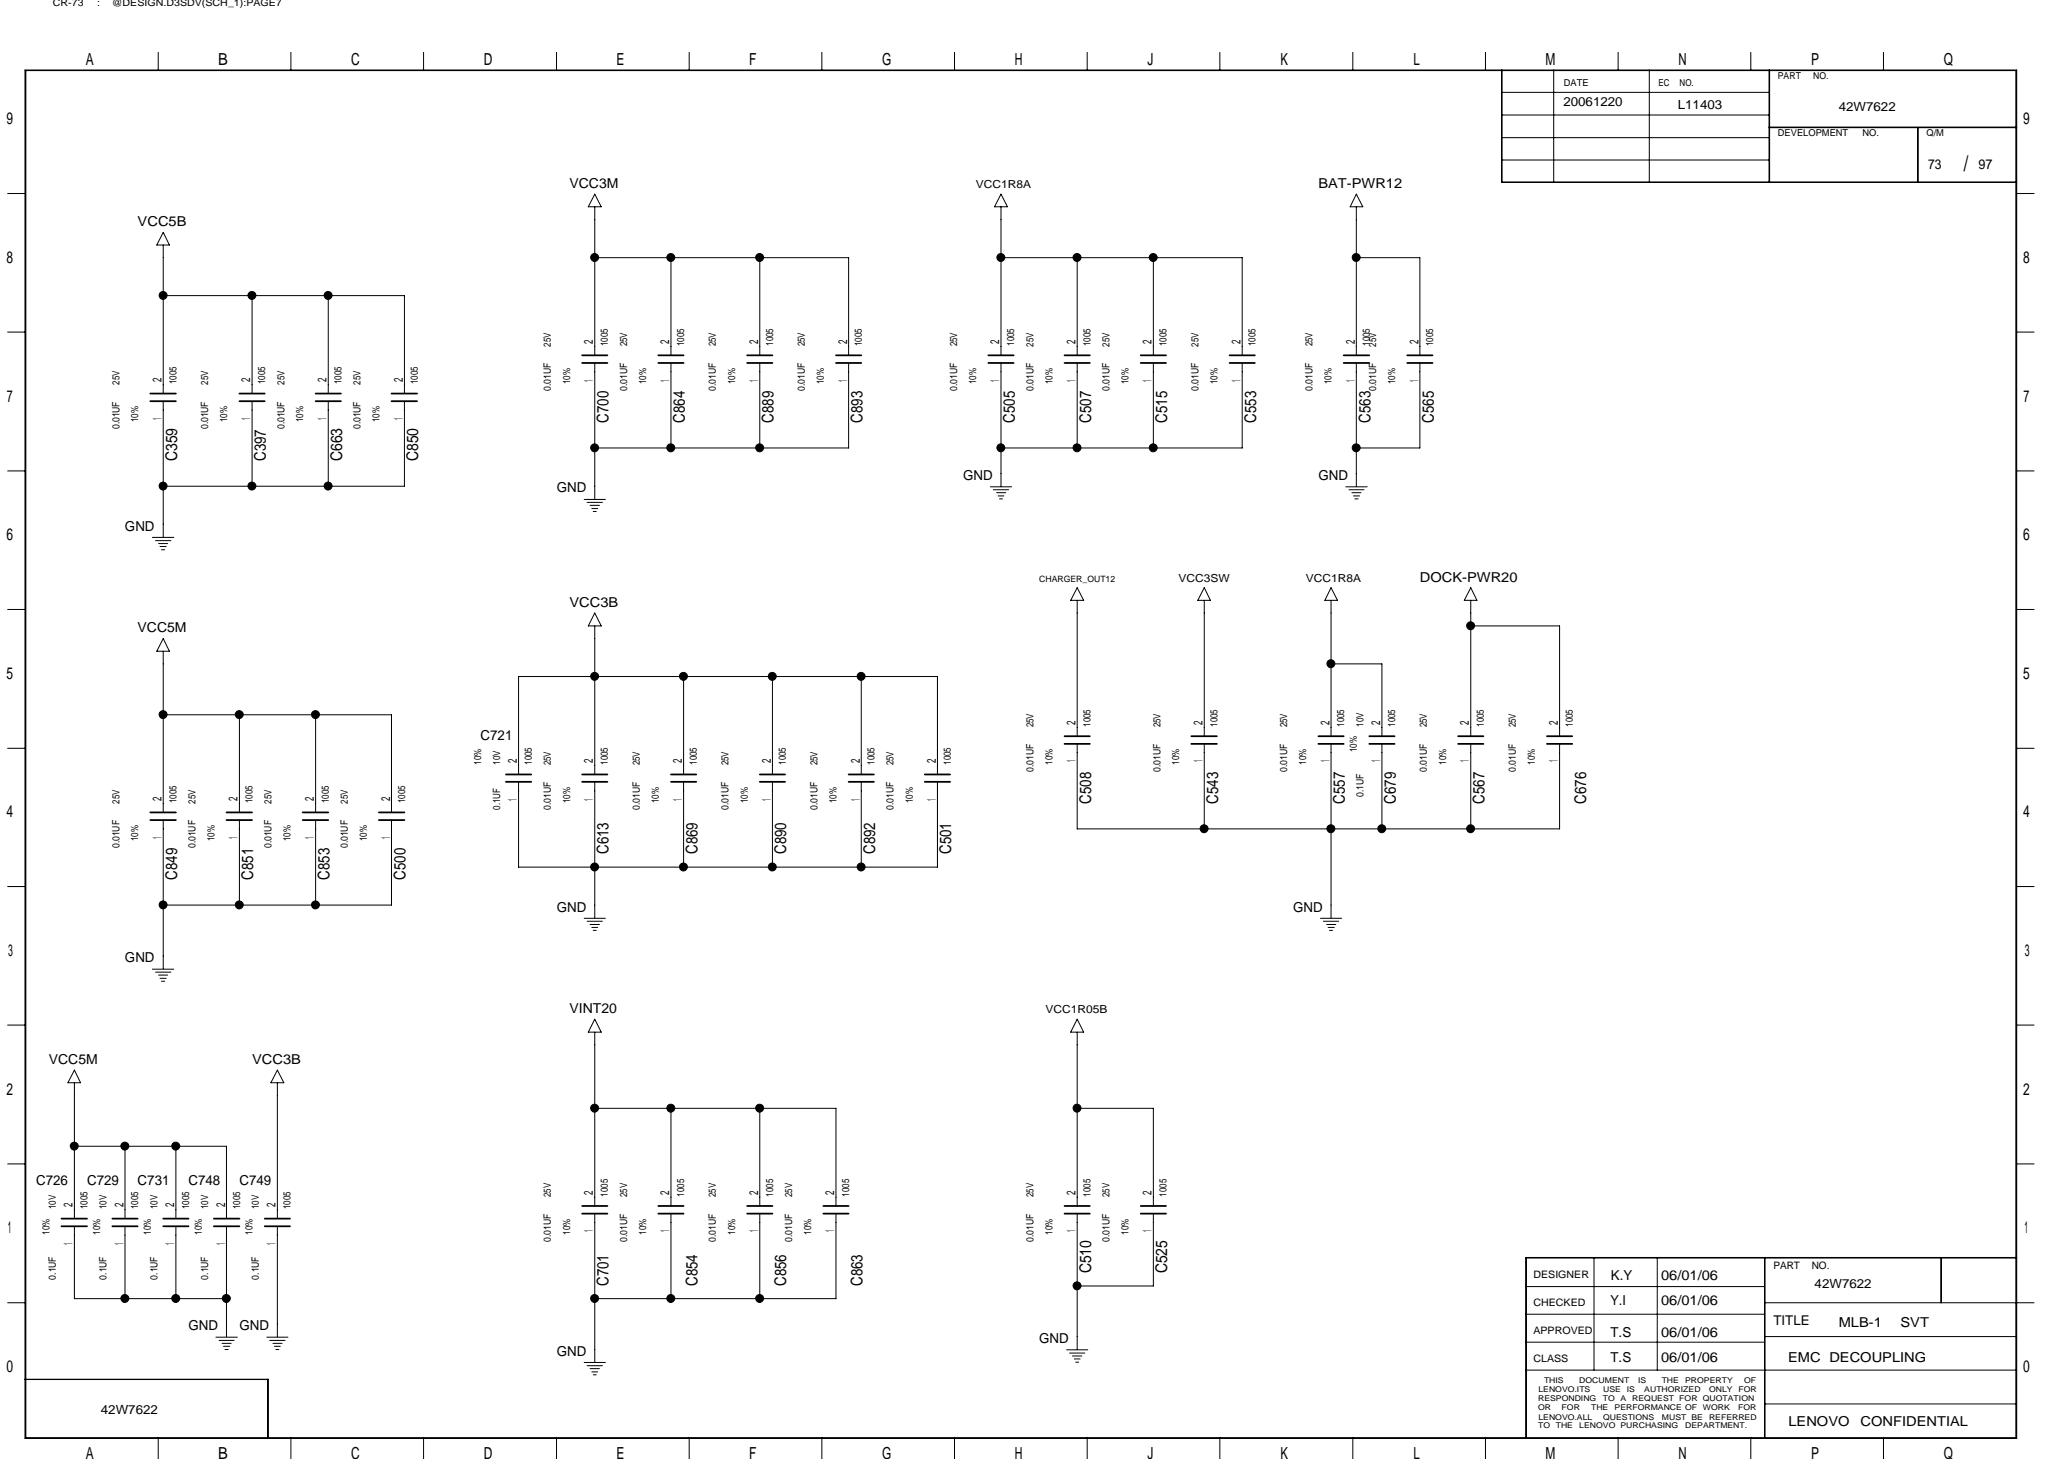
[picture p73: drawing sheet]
<svg xmlns="http://www.w3.org/2000/svg" width="297mm" height="210mm" viewBox="0 0 297 210" stroke-linecap="round" stroke-linejoin="round" font-family="sans-serif">
<defs><g id="words">
<text font-size="3.1" x="282.6" y="24.6">/</text>
<g font-size="2.4">
<text x="12.4" y="9.4">A</text>
<text x="31.4" y="9.4">B</text>
<text x="50.5" y="9.4">C</text>
<text x="69.6" y="9.4">D</text>
<text x="88.7" y="9.4">E</text>
<text x="107.8" y="9.4">F</text>
<text x="127" y="9.4">G</text>
<text x="146" y="9.4">H</text>
<text x="165.1" y="9.4">J</text>
<text x="184.3" y="9.4">K</text>
<text x="203.4" y="9.4">L</text>
<text x="222.4" y="9.4">M</text>
<text x="241.6" y="9.4">N</text>
<text x="260.6" y="9.4">P</text>
<text x="279.7" y="9.4">Q</text>
<text x=".9" y="17.9">9</text>
<text x="291.2" y="17.9">9</text>
<text x=".9" y="37.8">8</text>
<text x="291.2" y="37.8">8</text>
<text x="1" y="57.8">7</text>
<text x="291.2" y="57.8">7</text>
<text x=".9" y="77.8">6</text>
<text x="291.2" y="77.8">6</text>
<text x=".9" y="97.7">5</text>
<text x="291.2" y="97.7">5</text>
<text x=".9" y="117.6">4</text>
<text x="291.2" y="117.6">4</text>
<text x="1.2" y="137.6">3</text>
<text x="291.4" y="137.6">3</text>
<text x=".9" y="157.5">2</text>
<text x="291.2" y="157.5">2</text>
<text x="1.1" y="177.5">1</text>
<text x="291.4" y="177.5">1</text>
<text x=".9" y="197.4">0</text>
<text x="291.2" y="197.4">0</text>
<text x="12.4" y="210">A</text>
<text x="31.4" y="210">B</text>
<text x="50.5" y="210">C</text>
<text x="69.6" y="210">D</text>
<text x="127" y="210">G</text>
<text x="146" y="210">H</text>
<text x="184.3" y="210">K</text>
<text x="203.4" y="210">L</text>
<text x="222.4" y="210">M</text>
<text x="241.6" y="210">N</text>
<text x="260.6" y="210">P</text>
<text x="279.7" y="210">Q</text>
<text x="88.7" y="210">E</text>
<text x="107.8" y="210">F</text>
<text x="165.1" y="210">J</text>
</g>
<g font-size="2.3">
<text x="87.6" y="60.8" transform="rotate(-90 87.6 60.8)">C700</text>
<text x="98.5" y="60.8" transform="rotate(-90 98.5 60.8)">C864</text>
<text x="111.3" y="60.8" transform="rotate(-90 111.3 60.8)">C889</text>
<text x="124.1" y="60.8" transform="rotate(-90 124.1 60.8)">C893</text>
<text x="146" y="60.8" transform="rotate(-90 146 60.8)">C505</text>
<text x="157" y="60.8" transform="rotate(-90 157 60.8)">C507</text>
<text x="168" y="60.8" transform="rotate(-90 168 60.8)">C515</text>
<text x="180.8" y="60.8" transform="rotate(-90 180.8 60.8)">C553</text>
<text x="197.2" y="60.8" transform="rotate(-90 197.2 60.8)">C563</text>
<text x="206.3" y="60.8" transform="rotate(-90 206.3 60.8)">C565</text>
<text x="25.5" y="66.3" transform="rotate(-90 25.5 66.3)">C359</text>
<text x="38.3" y="66.3" transform="rotate(-90 38.3 66.3)">C397</text>
<text x="49.2" y="66.3" transform="rotate(-90 49.2 66.3)">C663</text>
<text x="60.2" y="66.3" transform="rotate(-90 60.2 66.3)">C850</text>
<text x="157" y="115.7" transform="rotate(-90 157 115.7)">C508</text>
<text x="175.3" y="115.7" transform="rotate(-90 175.3 115.7)">C543</text>
<text x="193.5" y="115.7" transform="rotate(-90 193.5 115.7)">C557</text>
<text x="200.9" y="115.7" transform="rotate(-90 200.9 115.7)">C679</text>
<text x="213.7" y="115.7" transform="rotate(-90 213.7 115.7)">C567</text>
<text x="228.3" y="115.7" transform="rotate(-90 228.3 115.7)">C676</text>
<text x="87.6" y="122.9" transform="rotate(-90 87.6 122.9)">C613</text>
<text x="100.4" y="122.9" transform="rotate(-90 100.4 122.9)">C869</text>
<text x="113.2" y="122.9" transform="rotate(-90 113.2 122.9)">C890</text>
<text x="125.9" y="122.9" transform="rotate(-90 125.9 122.9)">C892</text>
<text x="136.9" y="122.9" transform="rotate(-90 136.9 122.9)">C501</text>
<text x="25.5" y="126.6" transform="rotate(-90 25.5 126.6)">C849</text>
<text x="36.4" y="126.6" transform="rotate(-90 36.4 126.6)">C851</text>
<text x="47.4" y="126.6" transform="rotate(-90 47.4 126.6)">C853</text>
<text x="58.4" y="126.6" transform="rotate(-90 58.4 126.6)">C500</text>
<text x="87.6" y="185.1" transform="rotate(-90 87.6 185.1)">C701</text>
<text x="100.4" y="185.1" transform="rotate(-90 100.4 185.1)">C854</text>
<text x="113.2" y="185.1" transform="rotate(-90 113.2 185.1)">C856</text>
<text x="124.1" y="185.1" transform="rotate(-90 124.1 185.1)">C863</text>
<text x="157" y="183.3" transform="rotate(-90 157 183.3)">C510</text>
<text x="168" y="183.3" transform="rotate(-90 168 183.3)">C525</text>
</g>
<g font-size="2">
<text x="82" y="27.1">VCC3M</text>
<text x="189.7" y="27.1">BAT-PWR12</text>
<text x="277.5" y="24.3">73</text>
<text x="284.7" y="24.3">97</text>
<text x="19.8" y="32.5">VCC5B</text>
<text x="80.1" y="70.9">GND</text>
<text x="138.6" y="69">GND</text>
<text x="189.7" y="69">GND</text>
<text x="18" y="76.4">GND</text>
<text x="204.3" y="83.7">DOCK-PWR20</text>
<text x="82" y="87.3">VCC3B</text>
<text x="19.8" y="91">VCC5M</text>
<text x="69.2" y="106.5">C721</text>
<text x="80.1" y="131.2">GND</text>
<text x="186.1" y="131.2">GND</text>
<text x="18" y="138.5">GND</text>
<text x="82" y="145.8">VINT20</text>
<text x="7" y="153.1">VCC5M</text>
<text x="36.3" y="153.1">VCC3B</text>
<text x="5.2" y="170.5">C726</text>
<text x="12.5" y="170.5">C729</text>
<text x="19.8" y="170.5">C731</text>
<text x="27.1" y="170.5">C748</text>
<text x="34.5" y="170.5">C749</text>
<text x="231.8" y="184.1">K.Y</text>
<text x="239.1" y="184.1">06/01/06</text>
<text x="27.1" y="191.5">GND</text>
<text x="34.5" y="191.5">GND</text>
<text x="231.8" y="187.8">Y.I</text>
<text x="239.1" y="187.8">06/01/06</text>
<text x="264.6" y="190.9">MLB-1</text>
<text x="273.5" y="190.9">SVT</text>
<text x="80.1" y="195.1">GND</text>
<text x="149.6" y="193.3">GND</text>
<text x="231.8" y="196">T.S</text>
<text x="231.8" y="192.4">T.S</text>
<text x="239.1" y="196">06/01/06</text>
<text x="239.1" y="192.4">06/01/06</text>
<text x="257.3" y="196">EMC DECOUPLING</text>
<text x="257.4" y="205.2">LENOVO</text>
<text x="267.8" y="205.2">CONFIDENTIAL</text>
</g>
<text font-size="1.9" x="255.2" y="190.7">TITLE</text>
<g font-size="1.8">
<text x="225" y="15.3">20061220</text>
<text x="241.5" y="15.7">L11403</text>
<text x="264.6" y="16">42W7622</text>
<text x="85.3" y="49.5" transform="rotate(-90 85.3 49.5)">2</text>
<text x="96.3" y="49.5" transform="rotate(-90 96.3 49.5)">2</text>
<text x="109.1" y="49.5" transform="rotate(-90 109.1 49.5)">2</text>
<text x="121.9" y="49.5" transform="rotate(-90 121.9 49.5)">2</text>
<text x="143.8" y="49.5" transform="rotate(-90 143.8 49.5)">2</text>
<text x="154.8" y="49.5" transform="rotate(-90 154.8 49.5)">2</text>
<text x="165.7" y="49.5" transform="rotate(-90 165.7 49.5)">2</text>
<text x="178.5" y="49.5" transform="rotate(-90 178.5 49.5)">2</text>
<text x="195" y="49.5" transform="rotate(-90 195 49.5)">2</text>
<text x="204.1" y="49.5" transform="rotate(-90 204.1 49.5)">2</text>
<text x="23.2" y="55" transform="rotate(-90 23.2 55)">2</text>
<text x="36" y="55" transform="rotate(-90 36 55)">2</text>
<text x="47" y="55" transform="rotate(-90 47 55)">2</text>
<text x="58" y="55" transform="rotate(-90 58 55)">2</text>
<text x="85.3" y="54.9" transform="rotate(-90 85.3 54.9)">1</text>
<text x="96.3" y="54.9" transform="rotate(-90 96.3 54.9)">1</text>
<text x="109.1" y="54.9" transform="rotate(-90 109.1 54.9)">1</text>
<text x="121.9" y="54.9" transform="rotate(-90 121.9 54.9)">1</text>
<text x="143.8" y="54.9" transform="rotate(-90 143.8 54.9)">1</text>
<text x="154.8" y="54.9" transform="rotate(-90 154.8 54.9)">1</text>
<text x="165.7" y="54.9" transform="rotate(-90 165.7 54.9)">1</text>
<text x="178.5" y="54.9" transform="rotate(-90 178.5 54.9)">1</text>
<text x="195" y="54.9" transform="rotate(-90 195 54.9)">1</text>
<text x="204.1" y="54.9" transform="rotate(-90 204.1 54.9)">1</text>
<text x="23.2" y="60.4" transform="rotate(-90 23.2 60.4)">1</text>
<text x="36" y="60.4" transform="rotate(-90 36 60.4)">1</text>
<text x="47" y="60.4" transform="rotate(-90 47 60.4)">1</text>
<text x="58" y="60.4" transform="rotate(-90 58 60.4)">1</text>
<text x="154.8" y="104.3" transform="rotate(-90 154.8 104.3)">2</text>
<text x="173.1" y="104.3" transform="rotate(-90 173.1 104.3)">2</text>
<text x="191.3" y="104.3" transform="rotate(-90 191.3 104.3)">2</text>
<text x="198.6" y="104.3" transform="rotate(-90 198.6 104.3)">2</text>
<text x="211.4" y="104.3" transform="rotate(-90 211.4 104.3)">2</text>
<text x="224.2" y="104.3" transform="rotate(-90 224.2 104.3)">2</text>
<text x="74.4" y="109.8" transform="rotate(-90 74.4 109.8)">2</text>
<text x="85.3" y="109.8" transform="rotate(-90 85.3 109.8)">2</text>
<text x="98.1" y="109.8" transform="rotate(-90 98.1 109.8)">2</text>
<text x="111" y="109.8" transform="rotate(-90 111 109.8)">2</text>
<text x="123.7" y="109.8" transform="rotate(-90 123.7 109.8)">2</text>
<text x="134.7" y="109.8" transform="rotate(-90 134.7 109.8)">2</text>
<text x="154.8" y="109.7" transform="rotate(-90 154.8 109.7)">1</text>
<text x="173.1" y="109.7" transform="rotate(-90 173.1 109.7)">1</text>
<text x="191.3" y="109.7" transform="rotate(-90 191.3 109.7)">1</text>
<text x="198.6" y="109.7" transform="rotate(-90 198.6 109.7)">1</text>
<text x="211.4" y="109.7" transform="rotate(-90 211.4 109.7)">1</text>
<text x="224.2" y="109.7" transform="rotate(-90 224.2 109.7)">1</text>
<text x="23.2" y="115.3" transform="rotate(-90 23.2 115.3)">2</text>
<text x="34.2" y="115.3" transform="rotate(-90 34.2 115.3)">2</text>
<text x="45.2" y="115.3" transform="rotate(-90 45.2 115.3)">2</text>
<text x="56.1" y="115.3" transform="rotate(-90 56.1 115.3)">2</text>
<text x="74.4" y="115.2" transform="rotate(-90 74.4 115.2)">1</text>
<text x="85.3" y="115.2" transform="rotate(-90 85.3 115.2)">1</text>
<text x="98.1" y="115.2" transform="rotate(-90 98.1 115.2)">1</text>
<text x="111" y="115.2" transform="rotate(-90 111 115.2)">1</text>
<text x="123.7" y="115.2" transform="rotate(-90 123.7 115.2)">1</text>
<text x="134.7" y="115.2" transform="rotate(-90 134.7 115.2)">1</text>
<text x="23.2" y="120.7" transform="rotate(-90 23.2 120.7)">1</text>
<text x="34.2" y="120.7" transform="rotate(-90 34.2 120.7)">1</text>
<text x="45.2" y="120.7" transform="rotate(-90 45.2 120.7)">1</text>
<text x="56.1" y="120.7" transform="rotate(-90 56.1 120.7)">1</text>
<text x="10.5" y="173.7" transform="rotate(-90 10.5 173.7)">2</text>
<text x="17.8" y="173.7" transform="rotate(-90 17.8 173.7)">2</text>
<text x="25.1" y="173.7" transform="rotate(-90 25.1 173.7)">2</text>
<text x="32.4" y="173.7" transform="rotate(-90 32.4 173.7)">2</text>
<text x="39.7" y="173.7" transform="rotate(-90 39.7 173.7)">2</text>
<text x="85.3" y="171.9" transform="rotate(-90 85.3 171.9)">2</text>
<text x="96.3" y="171.9" transform="rotate(-90 96.3 171.9)">2</text>
<text x="109.1" y="171.9" transform="rotate(-90 109.1 171.9)">2</text>
<text x="120.1" y="171.9" transform="rotate(-90 120.1 171.9)">2</text>
<text x="154.8" y="171.9" transform="rotate(-90 154.8 171.9)">2</text>
<text x="165.7" y="171.9" transform="rotate(-90 165.7 171.9)">2</text>
<text x="10.5" y="179.2" transform="rotate(-90 10.5 179.2)">1</text>
<text x="17.8" y="179.2" transform="rotate(-90 17.8 179.2)">1</text>
<text x="25.1" y="179.2" transform="rotate(-90 25.1 179.2)">1</text>
<text x="32.4" y="179.2" transform="rotate(-90 32.4 179.2)">1</text>
<text x="39.7" y="179.2" transform="rotate(-90 39.7 179.2)">1</text>
<text x="85.3" y="177.3" transform="rotate(-90 85.3 177.3)">1</text>
<text x="96.3" y="177.3" transform="rotate(-90 96.3 177.3)">1</text>
<text x="109.1" y="177.3" transform="rotate(-90 109.1 177.3)">1</text>
<text x="120.1" y="177.3" transform="rotate(-90 120.1 177.3)">1</text>
<text x="154.8" y="177.3" transform="rotate(-90 154.8 177.3)">1</text>
<text x="165.7" y="177.3" transform="rotate(-90 165.7 177.3)">1</text>
<text x="261.2" y="185.4">42W7622</text>
<text x="14.5" y="203.5">42W7622</text>
</g>
<g font-size="1.6">
<text x="140.4" y="27.1">VCC1R8A</text>
<text x="169.6" y="83.7">VCC3SW</text>
<text x="187.9" y="83.7">VCC1R8A</text>
<text x="150.4" y="145.8">VCC1R05B</text>
</g>
<g font-size="1.5">
<text x="220.7" y="183.9">DESIGNER</text>
<text x="255.2" y="182.6">PART</text>
<text x="260.7" y="182.6">NO.</text>
<text x="220.7" y="191.9">APPROVED</text>
<text x="220.7" y="187.9">CHECKED</text>
<text x="220.7" y="196">CLASS</text>
</g>
<g font-size="1.4">
<text x="7.6" y=".9">CR-73</text>
<text x="14" y=".9">:</text>
<text x="16.1" y=".9">@DESIGN.D3SDV(SCH_1):PAGE7</text>
<text x="255.9" y="11.3">PART</text>
<text x="260.9" y="11.3">NO.</text>
<text x="225" y="12.4">DATE</text>
<text x="238.7" y="12.4">EC</text>
<text x="241.7" y="12.4">NO.</text>
<text x="255.9" y="19.6">DEVELOPMENT</text>
<text x="268.1" y="19.6">NO.</text>
<text x="277.2" y="19.6">Q/M</text>
<text x="79.3" y="49.9" transform="rotate(-90 79.3 49.9)">25V</text>
<text x="87.5" y="49.8" transform="rotate(-90 87.5 49.8)">1005</text>
<text x="90.3" y="49.9" transform="rotate(-90 90.3 49.9)">25V</text>
<text x="98.5" y="49.8" transform="rotate(-90 98.5 49.8)">1005</text>
<text x="103" y="49.9" transform="rotate(-90 103 49.9)">25V</text>
<text x="111.2" y="49.8" transform="rotate(-90 111.2 49.8)">1005</text>
<text x="115.8" y="49.9" transform="rotate(-90 115.8 49.9)">25V</text>
<text x="124" y="49.8" transform="rotate(-90 124 49.8)">1005</text>
<text x="137.7" y="49.9" transform="rotate(-90 137.7 49.9)">25V</text>
<text x="146" y="49.8" transform="rotate(-90 146 49.8)">1005</text>
<text x="148.7" y="49.9" transform="rotate(-90 148.7 49.9)">25V</text>
<text x="156.9" y="49.8" transform="rotate(-90 156.9 49.8)">1005</text>
<text x="159.7" y="49.9" transform="rotate(-90 159.7 49.9)">25V</text>
<text x="167.9" y="49.8" transform="rotate(-90 167.9 49.8)">1005</text>
<text x="172.5" y="49.9" transform="rotate(-90 172.5 49.9)">25V</text>
<text x="180.7" y="49.8" transform="rotate(-90 180.7 49.8)">1005</text>
<text x="188.9" y="49.9" transform="rotate(-90 188.9 49.9)">25V</text>
<text x="197.1" y="49.8" transform="rotate(-90 197.1 49.8)">1005</text>
<text x="198" y="49.9" transform="rotate(-90 198 49.9)">25V</text>
<text x="206.2" y="49.8" transform="rotate(-90 206.2 49.8)">1005</text>
<text x="17.2" y="55.4" transform="rotate(-90 17.2 55.4)">25V</text>
<text x="25.4" y="55.3" transform="rotate(-90 25.4 55.3)">1005</text>
<text x="30" y="55.4" transform="rotate(-90 30 55.4)">25V</text>
<text x="38.2" y="55.3" transform="rotate(-90 38.2 55.3)">1005</text>
<text x="40.9" y="55.4" transform="rotate(-90 40.9 55.4)">25V</text>
<text x="49.1" y="55.3" transform="rotate(-90 49.1 55.3)">1005</text>
<text x="51.9" y="55.4" transform="rotate(-90 51.9 55.4)">25V</text>
<text x="60.1" y="55.3" transform="rotate(-90 60.1 55.3)">1005</text>
<text x="79.3" y="56.3" transform="rotate(-90 79.3 56.3)">0.01UF</text>
<text x="82" y="55.3" transform="rotate(-90 82 55.3)">10%</text>
<text x="90.3" y="56.3" transform="rotate(-90 90.3 56.3)">0.01UF</text>
<text x="93" y="55.3" transform="rotate(-90 93 55.3)">10%</text>
<text x="103" y="56.3" transform="rotate(-90 103 56.3)">0.01UF</text>
<text x="105.8" y="55.3" transform="rotate(-90 105.8 55.3)">10%</text>
<text x="115.8" y="56.3" transform="rotate(-90 115.8 56.3)">0.01UF</text>
<text x="118.6" y="55.3" transform="rotate(-90 118.6 55.3)">10%</text>
<text x="137.7" y="56.3" transform="rotate(-90 137.7 56.3)">0.01UF</text>
<text x="140.5" y="55.3" transform="rotate(-90 140.5 55.3)">10%</text>
<text x="148.7" y="56.3" transform="rotate(-90 148.7 56.3)">0.01UF</text>
<text x="151.5" y="55.3" transform="rotate(-90 151.5 55.3)">10%</text>
<text x="159.7" y="56.3" transform="rotate(-90 159.7 56.3)">0.01UF</text>
<text x="162.4" y="55.3" transform="rotate(-90 162.4 55.3)">10%</text>
<text x="172.5" y="56.3" transform="rotate(-90 172.5 56.3)">0.01UF</text>
<text x="175.2" y="55.3" transform="rotate(-90 175.2 55.3)">10%</text>
<text x="188.9" y="56.3" transform="rotate(-90 188.9 56.3)">0.01UF</text>
<text x="191.6" y="55.3" transform="rotate(-90 191.6 55.3)">10%</text>
<text x="198" y="56.3" transform="rotate(-90 198 56.3)">0.01UF</text>
<text x="200.8" y="55.3" transform="rotate(-90 200.8 55.3)">10%</text>
<text x="17.2" y="61.8" transform="rotate(-90 17.2 61.8)">0.01UF</text>
<text x="19.9" y="60.7" transform="rotate(-90 19.9 60.7)">10%</text>
<text x="30" y="61.8" transform="rotate(-90 30 61.8)">0.01UF</text>
<text x="32.7" y="60.7" transform="rotate(-90 32.7 60.7)">10%</text>
<text x="40.9" y="61.8" transform="rotate(-90 40.9 61.8)">0.01UF</text>
<text x="43.6" y="60.7" transform="rotate(-90 43.6 60.7)">10%</text>
<text x="51.9" y="61.8" transform="rotate(-90 51.9 61.8)">0.01UF</text>
<text x="54.6" y="60.7" transform="rotate(-90 54.6 60.7)">10%</text>
<text x="148.7" y="104.7" transform="rotate(-90 148.7 104.7)">25V</text>
<text x="156.9" y="104.6" transform="rotate(-90 156.9 104.6)">1005</text>
<text x="167" y="104.7" transform="rotate(-90 167 104.7)">25V</text>
<text x="175.2" y="104.6" transform="rotate(-90 175.2 104.6)">1005</text>
<text x="185.2" y="104.7" transform="rotate(-90 185.2 104.7)">25V</text>
<text x="193.5" y="104.6" transform="rotate(-90 193.5 104.6)">1005</text>
<text x="196.2" y="104.6" transform="rotate(-90 196.2 104.6)">10V</text>
<text x="200.8" y="104.6" transform="rotate(-90 200.8 104.6)">1005</text>
<text x="205.4" y="104.7" transform="rotate(-90 205.4 104.7)">25V</text>
<text x="213.6" y="104.6" transform="rotate(-90 213.6 104.6)">1005</text>
<text x="218.1" y="104.7" transform="rotate(-90 218.1 104.7)">25V</text>
<text x="226.4" y="104.6" transform="rotate(-90 226.4 104.6)">1005</text>
<text x="69.3" y="110.1" transform="rotate(-90 69.3 110.1)">10%</text>
<text x="72" y="110.1" transform="rotate(-90 72 110.1)">10V</text>
<text x="76.5" y="110.1" transform="rotate(-90 76.5 110.1)">1005</text>
<text x="79.3" y="110.2" transform="rotate(-90 79.3 110.2)">25V</text>
<text x="87.5" y="110.1" transform="rotate(-90 87.5 110.1)">1005</text>
<text x="92.1" y="110.2" transform="rotate(-90 92.1 110.2)">25V</text>
<text x="100.3" y="110.1" transform="rotate(-90 100.3 110.1)">1005</text>
<text x="104.9" y="110.2" transform="rotate(-90 104.9 110.2)">25V</text>
<text x="113.1" y="110.1" transform="rotate(-90 113.1 110.1)">1005</text>
<text x="117.6" y="110.2" transform="rotate(-90 117.6 110.2)">25V</text>
<text x="125.9" y="110.1" transform="rotate(-90 125.9 110.1)">1005</text>
<text x="128.6" y="110.2" transform="rotate(-90 128.6 110.2)">25V</text>
<text x="136.8" y="110.1" transform="rotate(-90 136.8 110.1)">1005</text>
<text x="148.7" y="111.1" transform="rotate(-90 148.7 111.1)">0.01UF</text>
<text x="151.5" y="110.1" transform="rotate(-90 151.5 110.1)">10%</text>
<text x="167" y="111.1" transform="rotate(-90 167 111.1)">0.01UF</text>
<text x="169.7" y="110.1" transform="rotate(-90 169.7 110.1)">10%</text>
<text x="185.2" y="111.1" transform="rotate(-90 185.2 111.1)">0.01UF</text>
<text x="188" y="110.1" transform="rotate(-90 188 110.1)">10%</text>
<text x="195.3" y="108.2" transform="rotate(-90 195.3 108.2)">10%</text>
<text x="205.4" y="111.1" transform="rotate(-90 205.4 111.1)">0.01UF</text>
<text x="208.1" y="110.1" transform="rotate(-90 208.1 110.1)">10%</text>
<text x="218.1" y="111.1" transform="rotate(-90 218.1 111.1)">0.01UF</text>
<text x="220.9" y="110.1" transform="rotate(-90 220.9 110.1)">10%</text>
<text x="17.2" y="115.7" transform="rotate(-90 17.2 115.7)">25V</text>
<text x="25.4" y="115.6" transform="rotate(-90 25.4 115.6)">1005</text>
<text x="28.1" y="115.7" transform="rotate(-90 28.1 115.7)">25V</text>
<text x="36.4" y="115.6" transform="rotate(-90 36.4 115.6)">1005</text>
<text x="39.1" y="115.7" transform="rotate(-90 39.1 115.7)">25V</text>
<text x="47.3" y="115.6" transform="rotate(-90 47.3 115.6)">1005</text>
<text x="50" y="115.7" transform="rotate(-90 50 115.7)">25V</text>
<text x="58.3" y="115.6" transform="rotate(-90 58.3 115.6)">1005</text>
<text x="72" y="116.5" transform="rotate(-90 72 116.5)">0.1UF</text>
<text x="79.3" y="116.5" transform="rotate(-90 79.3 116.5)">0.01UF</text>
<text x="82" y="115.6" transform="rotate(-90 82 115.6)">10%</text>
<text x="92.1" y="116.5" transform="rotate(-90 92.1 116.5)">0.01UF</text>
<text x="94.8" y="115.6" transform="rotate(-90 94.8 115.6)">10%</text>
<text x="104.9" y="116.5" transform="rotate(-90 104.9 116.5)">0.01UF</text>
<text x="107.6" y="115.6" transform="rotate(-90 107.6 115.6)">10%</text>
<text x="117.6" y="116.5" transform="rotate(-90 117.6 116.5)">0.01UF</text>
<text x="120.4" y="115.6" transform="rotate(-90 120.4 115.6)">10%</text>
<text x="128.6" y="116.5" transform="rotate(-90 128.6 116.5)">0.01UF</text>
<text x="131.4" y="115.6" transform="rotate(-90 131.4 115.6)">10%</text>
<text x="196.2" y="114.7" transform="rotate(-90 196.2 114.7)">0.1UF</text>
<text x="17.2" y="122" transform="rotate(-90 17.2 122)">0.01UF</text>
<text x="19.9" y="121" transform="rotate(-90 19.9 121)">10%</text>
<text x="28.1" y="122" transform="rotate(-90 28.1 122)">0.01UF</text>
<text x="30.9" y="121" transform="rotate(-90 30.9 121)">10%</text>
<text x="39.1" y="122" transform="rotate(-90 39.1 122)">0.01UF</text>
<text x="41.8" y="121" transform="rotate(-90 41.8 121)">10%</text>
<text x="50" y="122" transform="rotate(-90 50 122)">0.01UF</text>
<text x="52.8" y="121" transform="rotate(-90 52.8 121)">10%</text>
<text x="79.3" y="172.3" transform="rotate(-90 79.3 172.3)">25V</text>
<text x="87.5" y="172.2" transform="rotate(-90 87.5 172.2)">1005</text>
<text x="90.3" y="172.3" transform="rotate(-90 90.3 172.3)">25V</text>
<text x="98.5" y="172.2" transform="rotate(-90 98.5 172.2)">1005</text>
<text x="103" y="172.3" transform="rotate(-90 103 172.3)">25V</text>
<text x="111.2" y="172.2" transform="rotate(-90 111.2 172.2)">1005</text>
<text x="114" y="172.3" transform="rotate(-90 114 172.3)">25V</text>
<text x="122.2" y="172.2" transform="rotate(-90 122.2 172.2)">1005</text>
<text x="148.7" y="172.3" transform="rotate(-90 148.7 172.3)">25V</text>
<text x="156.9" y="172.2" transform="rotate(-90 156.9 172.2)">1005</text>
<text x="159.7" y="172.3" transform="rotate(-90 159.7 172.3)">25V</text>
<text x="167.9" y="172.2" transform="rotate(-90 167.9 172.2)">1005</text>
<text x="7.1" y="177.7" transform="rotate(-90 7.1 177.7)">10%</text>
<text x="8" y="174" transform="rotate(-90 8 174)">10V</text>
<text x="12.6" y="174" transform="rotate(-90 12.6 174)">1005</text>
<text x="14.4" y="177.7" transform="rotate(-90 14.4 177.7)">10%</text>
<text x="15.3" y="174" transform="rotate(-90 15.3 174)">10V</text>
<text x="19.9" y="174" transform="rotate(-90 19.9 174)">1005</text>
<text x="21.7" y="177.7" transform="rotate(-90 21.7 177.7)">10%</text>
<text x="22.6" y="174" transform="rotate(-90 22.6 174)">10V</text>
<text x="27.2" y="174" transform="rotate(-90 27.2 174)">1005</text>
<text x="29" y="177.7" transform="rotate(-90 29 177.7)">10%</text>
<text x="30" y="174" transform="rotate(-90 30 174)">10V</text>
<text x="34.5" y="174" transform="rotate(-90 34.5 174)">1005</text>
<text x="36.4" y="177.7" transform="rotate(-90 36.4 177.7)">10%</text>
<text x="37.3" y="174" transform="rotate(-90 37.3 174)">10V</text>
<text x="41.8" y="174" transform="rotate(-90 41.8 174)">1005</text>
<text x="79.3" y="178.7" transform="rotate(-90 79.3 178.7)">0.01UF</text>
<text x="82" y="177.7" transform="rotate(-90 82 177.7)">10%</text>
<text x="90.3" y="178.7" transform="rotate(-90 90.3 178.7)">0.01UF</text>
<text x="93" y="177.7" transform="rotate(-90 93 177.7)">10%</text>
<text x="103" y="178.7" transform="rotate(-90 103 178.7)">0.01UF</text>
<text x="105.8" y="177.7" transform="rotate(-90 105.8 177.7)">10%</text>
<text x="114" y="178.7" transform="rotate(-90 114 178.7)">0.01UF</text>
<text x="116.8" y="177.7" transform="rotate(-90 116.8 177.7)">10%</text>
<text x="148.7" y="178.7" transform="rotate(-90 148.7 178.7)">0.01UF</text>
<text x="151.5" y="177.7" transform="rotate(-90 151.5 177.7)">10%</text>
<text x="159.7" y="178.7" transform="rotate(-90 159.7 178.7)">0.01UF</text>
<text x="162.4" y="177.7" transform="rotate(-90 162.4 177.7)">10%</text>
<text x="8" y="184.1" transform="rotate(-90 8 184.1)">0.1UF</text>
<text x="15.3" y="184.1" transform="rotate(-90 15.3 184.1)">0.1UF</text>
<text x="22.6" y="184.1" transform="rotate(-90 22.6 184.1)">0.1UF</text>
<text x="30" y="184.1" transform="rotate(-90 30 184.1)">0.1UF</text>
<text x="37.2" y="184.1" transform="rotate(-90 37.2 184.1)">0.1UF</text>
</g>
<text font-size="1.3" x="149.6" y="83.7">CHARGER_OUT12</text>
<g font-size="1.1">
<text x="221.4" y="203">OR</text>
<text x="221.4" y="201.7">RESPONDING</text>
<text x="221.4" y="200.4">LENOVO.ITS</text>
<text x="222.2" y="199.1">THIS</text>
<text x="224.7" y="203">FOR</text>
<text x="227.3" y="199.1">DOCUMENT</text>
<text x="229" y="203">THE</text>
<text x="230.7" y="201.7">TO</text>
<text x="230.7" y="200.4">USE</text>
<text x="232.4" y="203">PERFORMANCE OF</text>
<text x="233.2" y="201.7">A</text>
<text x="234.1" y="200.4">IS</text>
<text x="234.9" y="201.7">REQUEST FOR QUOTATION</text>
<text x="235.8" y="199.1">IS</text>
<text x="236.6" y="200.4">AUTHORIZED</text>
<text x="239.1" y="199.1">THE</text>
<text x="242.5" y="199.1">PROPERTY</text>
<text x="245.1" y="203">WORK</text>
<text x="246" y="200.4">ONLY</text>
<text x="250.1" y="203">FOR</text>
<text x="250.2" y="200.4">FOR</text>
<text x="251" y="199.1">OF</text>
<text x="221.4" y="205.6">TO</text>
<text x="221.4" y="204.3">LENOVO.ALL</text>
<text x="223.9" y="205.6">THE</text>
<text x="227.3" y="205.6">LENOVO PURCHASING</text>
<text x="230.7" y="204.3">QUESTIONS</text>
<text x="239.2" y="204.3">MUST BE</text>
<text x="242.5" y="205.6">DEPARTMENT.</text>
<text x="246" y="204.3">REFERRED</text>
</g>
</g></defs>
<g fill="none" stroke="#000" stroke-width=".25">
<path d="M21.6 57.7h3.7M21.6 56.6h3.7M34.5 57.7h3.6M34.5 56.6h3.6M45.4 57.7h3.7M45.4 56.6h3.7M56.3 57.7h3.7M56.3 56.6h3.7M83.8 52.2h3.6M83.8 51.1h3.6M94.7 52.2h3.7M94.7 51.1h3.7"/>
<path d="M107.5 52.2h3.7M107.5 51.1h3.7M120.3 52.2h3.6M120.3 51.1h3.6M142.2 52.2h3.7M142.2 51.1h3.7M153.2 52.2h3.6M153.2 51.1h3.6M164.2 52.2h3.6M164.2 51.1h3.6M177 52.2h3.6M177 51.1h3.6"/>
<path d="M193.4 52.2h3.7M193.4 51.1h3.7M202.5 52.2h3.7M202.5 51.1h3.7M21.6 118h3.7M21.6 116.9h3.7M32.6 118h3.7M32.6 116.9h3.7M43.6 118h3.6M43.6 116.9h3.6M54.5 118h3.7M54.5 116.9h3.7"/>
<path d="M72.8 112.5h3.7M72.8 111.5h3.7M83.8 112.5h3.6M83.8 111.5h3.6M96.6 112.5h3.6M96.6 111.5h3.6M109.3 112.5h3.7M109.3 111.5h3.7M122.1 112.5h3.7M122.1 111.5h3.7M133.1 112.5h3.6M133.1 111.5h3.6"/>
<path d="M153.2 107.1h3.6M153.2 106h3.6M171.4 107.1h3.7M171.4 106h3.7M189.7 107.1h3.7M189.7 106h3.7M197.1 107.1h3.6M197.1 106h3.6M209.8 107.1h3.7M209.8 106h3.7M222.6 107.1h3.7M222.6 106h3.7"/>
<path d="M8.8 176.5h3.7M8.8 175.4h3.7M16.2 176.5h3.6M16.2 175.4h3.6M23.5 176.5h3.6M23.5 175.4h3.6M30.8 176.5h3.7M30.8 175.4h3.7M38.1 176.5h3.6M38.1 175.4h3.6M83.8 174.7h3.6M83.8 173.6h3.6"/>
<path d="M94.7 174.7h3.7M94.7 173.6h3.7M107.5 174.7h3.7M107.5 173.6h3.7M118.5 174.7h3.6M118.5 173.6h3.6M153.2 174.7h3.6M153.2 173.6h3.6M164.2 174.7h3.6M164.2 173.6h3.6"/>
</g>
<g fill="none" stroke="#000" stroke-width=".14">
<path d="M3.6 10.1h286.6v196.9h-286.6zM3.7 10.2h286.4v196.7h-286.4zM22.8 7.5v2.6M41.9 7.5v2.6M61 7.5v2.6M80.1 7.5v2.6M99.2 7.5v2.6M118.3 7.5v2.6M137.4 7.5v2.6M156.5 7.5v2.6M175.6 7.5v2.6M194.7 7.5v2.6"/>
<path d="M213.8 7.5v2.6M216.1 10.1v16.1h74.1M216.1 19.8h38.5M216.1 16.6h38.5M216.1 13.3h38.5M216.2 10.1v16.1M223.6 10.1v16.1M232.9 7.5v2.6M237.4 10.1v16.1M252 7.5v2.6M254.6 18.4h35.6M254.6 10.1v16.1"/>
<path d="M254.6 18.3h35.6M254.7 10.1v16.1M271.1 7.5v2.6M276 18.4v7.8M276.1 18.4v7.8M1.1 27.9h2.5M23.5 35.3v21.3M23.5 33.4l.9 1.9h-1.8zM85.6 27.9l.9 1.9h-1.8zM85.6 29.8v21.3M85.6 37.1h36.5v14M96.6 37.1v14"/>
<path d="M109.3 37.1v14M144.1 27.9l.9 1.9h-1.9zM144.1 29.8v21.3M144.1 37.1h34.7v14M155 37.1v14M166 37.1v14M195.2 29.8v21.3M195.2 27.9l.9 1.9h-1.8zM195.2 37.1h9.1v14M216.1 26.2h74.1M216.2 23h38.4M290.2 27.9h2.5"/>
<path d="M1.1 47.8h2.5M23.5 57.7v19.6M23.5 42.5h34.7v14.1M36.3 42.5v14.1M36.3 57.7v12.3M47.2 42.5v14.1M47.2 57.7v12.3M58.2 57.7v12.3h-34.7M85.6 52.2v19.6M96.6 52.2v12.3M109.3 52.2v12.3M122.1 52.2v12.3h-36.5"/>
<path d="M144.1 52.2v17.8M155 52.2v12.3M166 52.2v12.3M178.8 52.2v12.3h-34.7M195.2 52.2v17.8M204.3 52.2v12.3h-9.1M290.2 47.8h2.5M1.1 67.8h2.5M21.9 77.3h3.1M22.4 77.8h2.2M22.8 78.2h1.3M23 78.7h.9"/>
<path d="M23.2 79.1h.5M84.1 71.9h3M84.5 72.3h2.2M84.9 72.7h1.4M85.2 73.2h.8M85.4 73.6h.4M142.5 70.1h3.1M143 70.5h2.2M143.4 70.9h1.3M143.6 71.4h.9M143.8 71.8h.5M193.7 70.1h3.1"/>
<path d="M194.1 70.5h2.2M194.6 70.9h1.3M194.8 71.4h.9M195 71.8h.4M290.2 67.8h2.5M1.1 87.7h2.5M23.5 91.9l.9 1.8h-1.8zM23.5 93.7v23.2M85.6 90.1v21.4M85.6 88.2l.9 1.9h-1.8zM98.4 97.4v14.1M111.2 97.4v14.1"/>
<path d="M123.9 97.4v14.1M155 84.6l1 1.8h-1.9zM155 86.4v19.6M173.3 86.4v19.6M173.3 84.6l.9 1.8h-1.8zM191.6 86.4v19.6M191.6 84.6l.9 1.8h-1.8zM191.6 95.5h7.3v10.5M211.7 84.6l.9 1.8h-1.9zM211.7 86.4v19.6M211.7 90.1h12.7v15.9M290.2 87.7h2.5"/>
<path d="M1.1 107.7h2.5M23.5 118v21.4M23.5 102.9h32.8v14M34.5 102.9v14M34.5 118v12.3M45.4 102.9v14M45.4 118v12.3M56.3 118v12.3h-32.8M74.6 111.5v-14.1h60.3v14.1M74.6 112.5v12.3h60.3v-12.3M85.6 112.5v19.6M98.4 112.5v12.3"/>
<path d="M111.2 112.5v12.3M123.9 112.5v12.3M155 107.1v12.2h69.4v-12.2M173.3 107.1v12.2M191.6 107.1v25M198.9 107.1v12.2M211.7 107.1v12.2M290.2 107.7h2.5M1.1 127.6h2.5M21.9 139.5h3.1M22.4 139.9h2.2M84.1 132.2h3"/>
<path d="M84.5 132.6h2.2M84.9 133.1h1.4M85.2 133.5h.8M85.4 133.9h.4M190 132.2h3.1M190.5 132.6h2.2M190.9 133.1h1.3M191.1 133.5h.9M191.3 133.9h.5M290.2 127.6h2.5M1.1 147.5h2.5M10.7 154l.9 1.8h-1.8z"/>
<path d="M10.7 155.8v19.6M22.8 140.3h1.3M23 140.8h.9M23.2 141.2h.5M39.9 154l.9 1.8h-1.8zM39.9 155.8v19.6M85.6 146.7l.9 1.8h-1.8zM85.6 148.5v25.1M85.6 159.5h34.7v14.1M96.6 159.5v14.1M109.3 159.5v14.1M155 148.5v25.1"/>
<path d="M155 146.7l1 1.8h-1.9zM155 159.5h11v14.1M290.2 147.5h2.5M1.1 167.5h2.5M10.7 176.5v10.4h21.9M10.7 165h21.9v10.4M18 165v10.4M18 176.5v10.4M25.3 165v10.4M25.3 176.5v10.4M32.6 176.5v15.9M39.9 176.5v15.9"/>
<path d="M85.6 174.7v21.3M96.6 174.7v12.2M109.3 174.7v12.2M120.3 174.7v12.2h-34.7M155 174.7v19.5M166 174.7v10.4h-11M290.2 167.5h2.5M1.1 187.5h2.5M3.6 198.5h35v8.4M3.6 198.5h35M31.1 192.4h3.1M31.5 192.9h2.2"/>
<path d="M32 193.3h1.3M32.2 193.8h.9M32.4 194.2h.4M38.4 192.4h3M38.5 198.5v8.4M38.8 192.9h2.2M39.3 193.3h1.3M39.5 193.8h.8M39.7 194.2h.4M84.1 196.1h3M84.5 196.6h2.2M84.9 197h1.4"/>
<path d="M85.2 197.4h.8M85.4 197.9h.4M153.5 194.3h3M153.9 194.7h2.2M154.3 195.2h1.4M154.6 195.6h.8M154.8 196h.4M219.6 197.2h70.6M219.6 181.1h70.6M219.6 193.2h34.4M219.6 189.1h34.4M219.6 185.2h34.4"/>
<path d="M219.7 181v25.9M229.4 181v16.2M238.5 181v16.2M254 187.5h38.7M254 181v25.9M254 192.4h36.2M279.3 181v6.5M279.4 181v6.5M290.2 181h-70.6v25.9M22.8 206.9v3M41.9 206.9v3M61 206.9v3"/>
<path d="M80.1 206.9v3M99.2 206.9v3M118.3 206.9v3M137.4 206.9v3M156.5 206.9v3M175.6 206.9v3M194.7 206.9v3M213.8 206.9v3M232.9 206.9v3M252 206.9v3M254 202.1h36.2M271.1 206.9v3"/>
</g>
<g fill="#000" stroke="#000" stroke-width=".14">
<circle cx="85.6" cy="37.1" r=".57"/>
<circle cx="96.5" cy="37.1" r=".57"/>
<circle cx="109.3" cy="37.1" r=".57"/>
<circle cx="144" cy="37.1" r=".57"/>
<circle cx="155" cy="37.1" r=".57"/>
<circle cx="166" cy="37.1" r=".57"/>
<circle cx="195.2" cy="37.1" r=".57"/>
<circle cx="23.5" cy="42.5" r=".57"/>
<circle cx="36.3" cy="42.5" r=".57"/>
<circle cx="47.2" cy="42.5" r=".57"/>
<circle cx="23.5" cy="70" r=".57"/>
<circle cx="36.3" cy="70" r=".57"/>
<circle cx="47.2" cy="70" r=".57"/>
<circle cx="85.6" cy="64.4" r=".57"/>
<circle cx="96.5" cy="64.4" r=".57"/>
<circle cx="109.3" cy="64.4" r=".57"/>
<circle cx="144" cy="64.4" r=".57"/>
<circle cx="155" cy="64.4" r=".57"/>
<circle cx="166" cy="64.4" r=".57"/>
<circle cx="195.2" cy="64.4" r=".57"/>
<circle cx="85.6" cy="97.3" r=".57"/>
<circle cx="98.4" cy="97.3" r=".57"/>
<circle cx="111.1" cy="97.3" r=".57"/>
<circle cx="123.9" cy="97.3" r=".57"/>
<circle cx="191.5" cy="95.5" r=".57"/>
<circle cx="211.6" cy="90.1" r=".57"/>
<circle cx="23.5" cy="102.8" r=".57"/>
<circle cx="34.4" cy="102.8" r=".57"/>
<circle cx="45.4" cy="102.8" r=".57"/>
<circle cx="173.3" cy="119.3" r=".57"/>
<circle cx="191.5" cy="119.3" r=".57"/>
<circle cx="198.9" cy="119.3" r=".57"/>
<circle cx="211.6" cy="119.3" r=".57"/>
<circle cx="23.5" cy="130.2" r=".57"/>
<circle cx="34.4" cy="130.2" r=".57"/>
<circle cx="45.4" cy="130.2" r=".57"/>
<circle cx="85.6" cy="124.8" r=".57"/>
<circle cx="98.4" cy="124.8" r=".57"/>
<circle cx="111.1" cy="124.8" r=".57"/>
<circle cx="123.9" cy="124.8" r=".57"/>
<circle cx="85.6" cy="159.5" r=".57"/>
<circle cx="96.5" cy="159.5" r=".57"/>
<circle cx="109.3" cy="159.5" r=".57"/>
<circle cx="155" cy="159.5" r=".57"/>
<circle cx="10.7" cy="164.9" r=".57"/>
<circle cx="18" cy="164.9" r=".57"/>
<circle cx="25.3" cy="164.9" r=".57"/>
<circle cx="18" cy="186.9" r=".57"/>
<circle cx="25.3" cy="186.9" r=".57"/>
<circle cx="32.6" cy="186.9" r=".57"/>
<circle cx="85.6" cy="186.9" r=".57"/>
<circle cx="96.5" cy="186.9" r=".57"/>
<circle cx="109.3" cy="186.9" r=".57"/>
<circle cx="155" cy="185.1" r=".57"/>
</g>
<use href="#words"/>
</svg>
